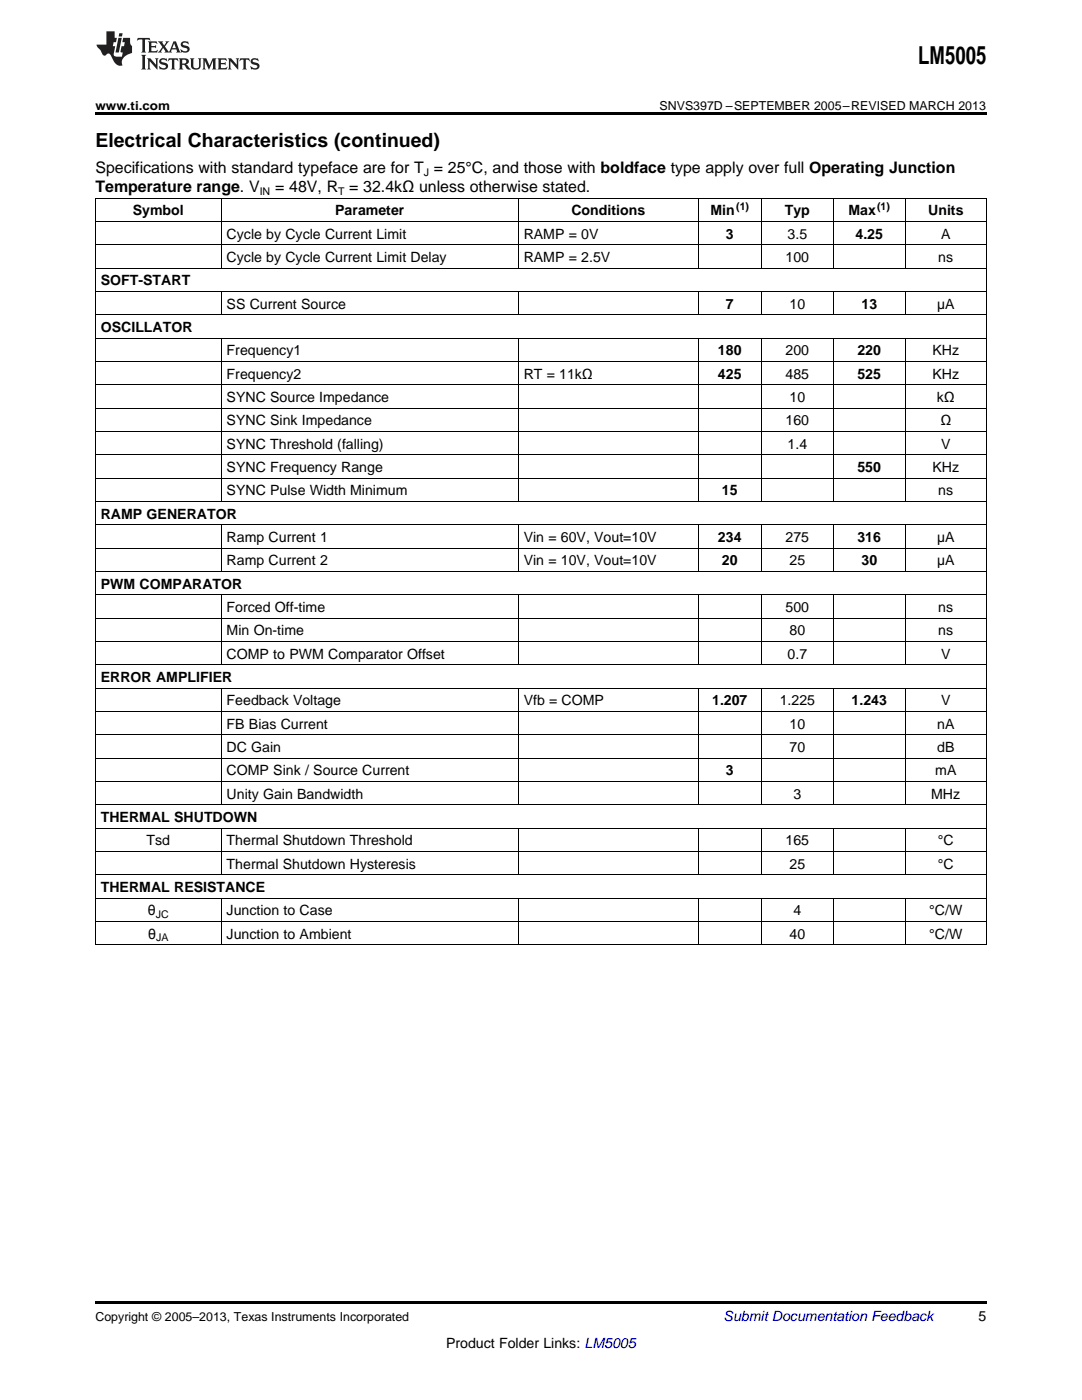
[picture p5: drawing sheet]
<svg xmlns="http://www.w3.org/2000/svg" width="216mm" height="279mm" viewBox="0 0 216 279" stroke-linecap="round" stroke-linejoin="round" font-family="sans-serif">
<defs><g id="words">
<text font-size="4.9" x="183.2" y="12.8">LM5005</text>
<text font-size="3.9" x="19" y="29.3">Electrical Characteristics (continued)</text>
<g font-size="3.2">
<text x="19" y="34.4">Specifications with standard typeface are for T = 25°C, and those with boldface type apply over full Operating Junction</text>
<text x="19" y="38.3">Temperature range. V</text>
<text x="54.9" y="38.3">= 48V, R = 32.4kΩ unless otherwise stated.</text>
</g>
<g font-size="2.8">
<text x="26.5" y="43">Symbol</text>
<text x="45.2" y="47.6">Cycle by Cycle Current Limit</text>
<text x="66.9" y="43">Parameter</text>
<text x="104.5" y="47.6">RAMP = 0V</text>
<text x="114" y="43">Conditions</text>
<text x="141.8" y="43">Min</text>
<text x="144.8" y="47.6">3</text>
<text x="156.6" y="43">Typ</text>
<text x="157.2" y="47.6">3.5</text>
<text x="169.3" y="43">Max</text>
<text x="170.7" y="47.6">4.25</text>
<text x="185.2" y="43">Units</text>
<text x="187.8" y="47.6">A</text>
<text x="45.2" y="52.3">Cycle by Cycle Current Limit Delay</text>
<text x="104.5" y="52.3">RAMP = 2.5V</text>
<text x="156.7" y="52.3">100</text>
<text x="187.2" y="52.3">ns</text>
<text x="20.1" y="56.9">SOFT-START</text>
<text x="45.2" y="61.6">SS Current Source</text>
<text x="144.8" y="61.6">7</text>
<text x="157.6" y="61.6">10</text>
<text x="171.9" y="61.6">13</text>
<text x="187" y="61.6">µA</text>
<text x="20.1" y="66.3">OSCILLATOR</text>
<text x="45.2" y="70.9">Frequency1</text>
<text x="143.3" y="70.9">180</text>
<text x="156.7" y="70.9">200</text>
<text x="171.1" y="70.9">220</text>
<text x="186.1" y="70.9">KHz</text>
<text x="45.2" y="75.6">Frequency2</text>
<text x="104.5" y="75.6">RT = 11kΩ</text>
<text x="143.3" y="75.6">425</text>
<text x="156.7" y="75.6">485</text>
<text x="171.1" y="75.6">525</text>
<text x="186.1" y="75.6">KHz</text>
<text x="45.2" y="80.2">SYNC Source Impedance</text>
<text x="157.6" y="80.2">10</text>
<text x="186.9" y="80.2">kΩ</text>
<text x="45.2" y="84.9">SYNC Sink Impedance</text>
<text x="45.2" y="89.5">SYNC Threshold (falling)</text>
<text x="156.7" y="84.9">160</text>
<text x="157.2" y="89.5">1.4</text>
<text x="187.6" y="84.9">Ω</text>
<text x="187.8" y="89.5">V</text>
<text x="45.2" y="94.2">SYNC Frequency Range</text>
<text x="171.1" y="94.2">550</text>
<text x="186.1" y="94.2">KHz</text>
<text x="45.2" y="98.8">SYNC Pulse Width Minimum</text>
<text x="144" y="98.8">15</text>
<text x="187.2" y="98.8">ns</text>
<text x="20.1" y="103.5">RAMP GENERATOR</text>
<text x="45.2" y="108.2">Ramp Current 1</text>
<text x="45.2" y="112.8">Ramp Current 2</text>
<text x="104.5" y="108.2">Vin = 60V, Vout=10V</text>
<text x="104.5" y="112.8">Vin = 10V, Vout=10V</text>
<text x="143.3" y="108.2">234</text>
<text x="144" y="112.8">20</text>
<text x="156.7" y="108.2">275</text>
<text x="157.6" y="112.8">25</text>
<text x="171.1" y="108.2">316</text>
<text x="171.9" y="112.8">30</text>
<text x="187" y="108.2">µA</text>
<text x="187" y="112.8">µA</text>
<text x="20.1" y="117.5">PWM COMPARATOR</text>
<text x="45.2" y="122.1">Forced Off-time</text>
<text x="156.7" y="122.1">500</text>
<text x="187.2" y="122.1">ns</text>
<text x="45.2" y="126.8">Min On-time</text>
<text x="45.2" y="131.4">COMP to PWM Comparator Offset</text>
<text x="157.2" y="131.4">0.7</text>
<text x="157.6" y="126.8">80</text>
<text x="187.2" y="126.8">ns</text>
<text x="187.8" y="131.4">V</text>
<text x="20.1" y="136.1">ERROR AMPLIFIER</text>
<text x="45.2" y="140.8">Feedback Voltage</text>
<text x="104.5" y="140.8">Vfb = COMP</text>
<text x="142.1" y="140.8">1.207</text>
<text x="155.6" y="140.8">1.225</text>
<text x="169.9" y="140.8">1.243</text>
<text x="187.8" y="140.8">V</text>
<text x="45.2" y="145.4">FB Bias Current</text>
<text x="157.6" y="145.4">10</text>
<text x="187" y="145.4">nA</text>
<text x="45.2" y="150.1">DC Gain</text>
<text x="45.2" y="154.7">COMP Sink / Source Current</text>
<text x="144.8" y="154.7">3</text>
<text x="157.6" y="150.1">70</text>
<text x="186.6" y="154.7">mA</text>
<text x="187" y="150.1">dB</text>
<text x="45.2" y="159.4">Unity Gain Bandwidth</text>
<text x="158.3" y="159.4">3</text>
<text x="185.8" y="159.4">MHz</text>
<text x="20.1" y="164">THERMAL SHUTDOWN</text>
<text x="29.2" y="168.7">Tsd</text>
<text x="45.2" y="168.7">Thermal Shutdown Threshold</text>
<text x="45.2" y="173.4">Thermal Shutdown Hysteresis</text>
<text x="156.7" y="168.7">165</text>
<text x="157.6" y="173.4">25</text>
<text x="187.1" y="168.7">°C</text>
<text x="187.1" y="173.4">°C</text>
<text x="20.1" y="178">THERMAL RESISTANCE</text>
<text x="29.5" y="182.7">θ</text>
<text x="45.2" y="182.7">Junction to Case</text>
<text x="158.3" y="182.7">4</text>
<text x="185.4" y="182.7">°C/W</text>
<text x="29.6" y="187.3">θ</text>
<text x="45.2" y="187.3">Junction to Ambient</text>
<text x="157.6" y="187.3">40</text>
<text x="185.4" y="187.3">°C/W</text>
<text x="195.3" y="263.6">5</text>
<text x="89" y="269">Product Folder Links: LM5005</text>
</g>
<text font-size="2.8" fill="#0000c8" x="144.4" y="263.6">Submit Documentation Feedback</text>
<g font-size="2.5">
<text x="19" y="21.9">www.ti.com</text>
<text x="131.6" y="21.9">SNVS397D –SEPTEMBER 2005–REVISED MARCH 2013</text>
<text x="19" y="263.6">Copyright © 2005–2013, Texas Instruments Incorporated</text>
</g>
<g font-size="2.1">
<text x="84.6" y="35.1">J</text>
<text x="51.8" y="38.9">IN</text>
<text x="67.5" y="38.9">T</text>
<text x="146.9" y="41.8">(1)</text>
<text x="175" y="41.8">(1)</text>
<text x="31.1" y="183.2">JC</text>
<text x="31.2" y="187.9">JA</text>
</g>
</g></defs>
<path d="M19 22.5h177.8v.5h-177.8zM19 259.7h177.8v.5h-177.8z" fill="#000"/>
<g fill="none" stroke="#000" stroke-width=".2">
<path d="M19 39.5h177.8M19.1 39.6v149M44.1 39.6v14M103.4 39.6v14M139.3 39.6v14M151.9 39.6v14M166.2 39.6v14M180.6 39.6v14M196.8 39.6v149M19 58.2h177.8M19 53.5h177.8M19 48.8h177.8"/>
<path d="M19 44.2h177.8M44.1 58.2v4.7M103.4 58.2v4.7M139.3 58.2v4.7M151.9 58.2v4.7M166.2 58.2v4.7M180.6 58.2v4.7M19 76.8h177.8M19 72.1h177.8M19 67.5h177.8M19 62.8h177.8M44.1 67.5v32.6"/>
<path d="M103.4 67.5v32.6M139.3 67.5v32.6M151.9 67.5v32.6M166.2 67.5v32.6M180.6 67.5v32.6M19 95.4h177.8M19 90.8h177.8M19 86.1h177.8M19 81.4h177.8M19 118.7h177.8M19 114h177.8M19 109.4h177.8"/>
<path d="M19 104.7h177.8M19 100.1h177.8M44.1 104.8v9.3M44.1 118.7v14M103.4 104.8v9.3M103.4 118.7v14M139.3 104.8v9.3M139.3 118.7v14M151.9 104.8v9.3M151.9 118.7v14M166.2 104.8v9.3M166.2 118.7v14"/>
<path d="M180.6 104.8v9.3M180.6 118.7v14M19 137.3h177.8M19 132.7h177.8M19 128h177.8M19 123.3h177.8M44.1 137.4v23.3M103.4 137.4v23.3M139.3 137.4v23.3M151.9 137.4v23.3M166.2 137.4v23.3M180.6 137.4v23.3"/>
<path d="M19 155.9h177.8M19 151.3h177.8M19 146.6h177.8M19 142h177.8M19 179.2h177.8M19 174.6h177.8M19 169.9h177.8M19 165.3h177.8M19 160.6h177.8M44.1 165.3v9.3M44.1 179.3v9.3M103.4 165.3v9.3"/>
<path d="M103.4 179.3v9.3M139.3 165.3v9.3M139.3 179.3v9.3M151.9 165.3v9.3M151.9 179.3v9.3M166.2 165.3v9.3M166.2 179.3v9.3M180.6 165.3v9.3M180.6 179.3v9.3M19 188.5h177.8M19 183.9h177.8"/>
</g>
<g fill="#231f20">
<path d="M27.5 7.6l-.1 .5 .4-.2h.6v.1v2.1l-.2 .4h1l-.3-.4v-2.1l.1-.1h.5l.5 .2-.2-.5zM29.5 8.3l.2 .3v1.5l-.2 .4h1.8l.2-.6a1.04 1.04 0 0 1-1.3 .2v-.7h.6l.3 .2v-.6l-.3 .2h-.6v-.6l.8-.1 .4 .3-.2-.5zM31.5 8.3l.9 1.1-.9 1.1h.8l-.2-.2 .5-.7 .4 .7-.2 .2h1.5l-.1-.2 .1-.4h.9l.1 .4-.2 .2h1l-.3-.3-.7-1.9h-.5l-.9 2-.8-1 .9-1h-.8l.1 .3-.3 .5-.4-.6 .2-.2zM34.7 8.6l.4 1h-.7zM36.3 8.4a.63 .63 0 0 0-.2 .7 .63 .63 0 0 0 .6 .4l.6 .2 .1 .2a.75 .75 0 0 1-.7 .4 .75 .75 0 0 1-.6-.5l.1 .7 .1-.1a1.11 1.11 0 0 0 1.5-.6 1.13 1.13 0 0 0-1.2-.8l-.1-.4a1.04 1.04 0 0 1 1.2 .2l-.2-.5-.1 .1-.5-.2zM28.2 10.9l.2 .4v2.2l-.2 .4h1l-.3-.4v-2.2l.3-.4zM29.3 11.6l.3 .4v1.5l-.3 .4h.8l-.2-.4v-1.3l1.5 1.7v-1.9l.2-.4h-.7l.2 .4v.9l-1.1-1.3zM32 11.8a.62 .62 0 0 0-.2 .7 .62 .62 0 0 0 .6 .4l.6 .1 .1 .3a.76 .76 0 0 1-.7 .3 .76 .76 0 0 1-.6-.4l.1 .7 .1-.1a1.11 1.11 0 0 0 1.5-.6 1.13 1.13 0 0 0-1.2-.8l-.1-.4a1.04 1.04 0 0 1 1.2 .2l-.2-.6-.1 .1-.5-.1zM33.7 11.6l-.2 .6a.61 .61 0 0 1 .8-.3v1.6l-.2 .4h.9l-.2-.4v-1.6a.63 .63 0 0 1 .8 .3l-.2-.6zM35.6 11.6l.3 .4v1.5l-.3 .4h1l-.2-.2v-.8l.5 .2a.76 .76 0 0 0 1.2 .7l-1-1a.58 .58 0 0 0 .6-.5 .58 .58 0 0 0-.5-.6zM36.4 11.9h.1a.45 .45 0 0 1 .5 .1 .45 .45 0 0 1 .1 .5l-.7 .2zM37.9 11.6l.2 .2a2.17 2.17 0 0 0 .3 1.9 .99 .99 0 0 0 1.6-.6v-1.1l.2-.4h-.7l.2 .2a1.92 1.92 0 0 1-.2 1.8 .6 .6 0 0 1-.9-.5v-1.1l.2-.4zM40.4 11.6l.2 .4v1.5l-.2 .4h.7l-.2-.4v-1.4l.8 1.8 .8-1.8v1.4l-.2 .4h.9l-.2-.4v-1.5l.2-.4h-.8l-.6 1.5-.6-1.5zM43.4 11.6l.2 .4v1.5l-.2 .4h1.8l.2-.6a1.04 1.04 0 0 1-1.3 .1v-.6h.5l.4 .2v-.6l-.4 .2h-.5v-.7h.8l.3 .3-.1-.6zM45.5 11.6l.2 .4v1.5l-.2 .4h.7l-.2-.4v-1.3l1.5 1.7v-1.9l.2-.4h-.7l.2 .4v.9l-1.1-1.3zM47.9 11.6l-.1 .6a.61 .61 0 0 1 .8-.3v1.6l-.3 .4h1l-.3-.4 .1-1.6a.63 .63 0 0 1 .7 .3l-.1-.6zM50.2 11.8a.62 .62 0 0 0-.2 .7 .62 .62 0 0 0 .6 .4l.6 .1 .2 .3a.76 .76 0 0 1-.8 .3 .76 .76 0 0 1-.6-.4l.1 .7 .2-.1a1.11 1.11 0 0 0 1.5-.6 1.13 1.13 0 0 0-1.3-.8l-.1-.4a1.04 1.04 0 0 1 1.2 .2l-.1-.6-.2 .1-.5-.1z"/>
<path d="M21.2 6.3v2.6h-1.9l.1 .4 .7 .9a.91 .91 0 0 0 1 .8 .56 .56 0 0 1 .5-.3 .56 .56 0 0 1 .5 .3l.4 .8a1.53 1.53 0 0 0 1.9 1.2 1.54 1.54 0 0 1 1-2.1l.9-.3v-1.4a1.52 1.52 0 0 1-.3-1.6h-1.4l-.2 .8h.5l-.2 .8h-.4l-.2 1v.2l.4 .1-.2 .8a1.93 1.93 0 0 1-1.6-.3l.3-1.8h-.5l.2-.8h.4l.2-.8h-.4v-1.3zM23.6 7.6l-.6 2.9h.7l.6-2.9zM23.8 6.6l-.1 .7h.6l.2-.7z"/>
</g>
<use href="#words"/>
</svg>
